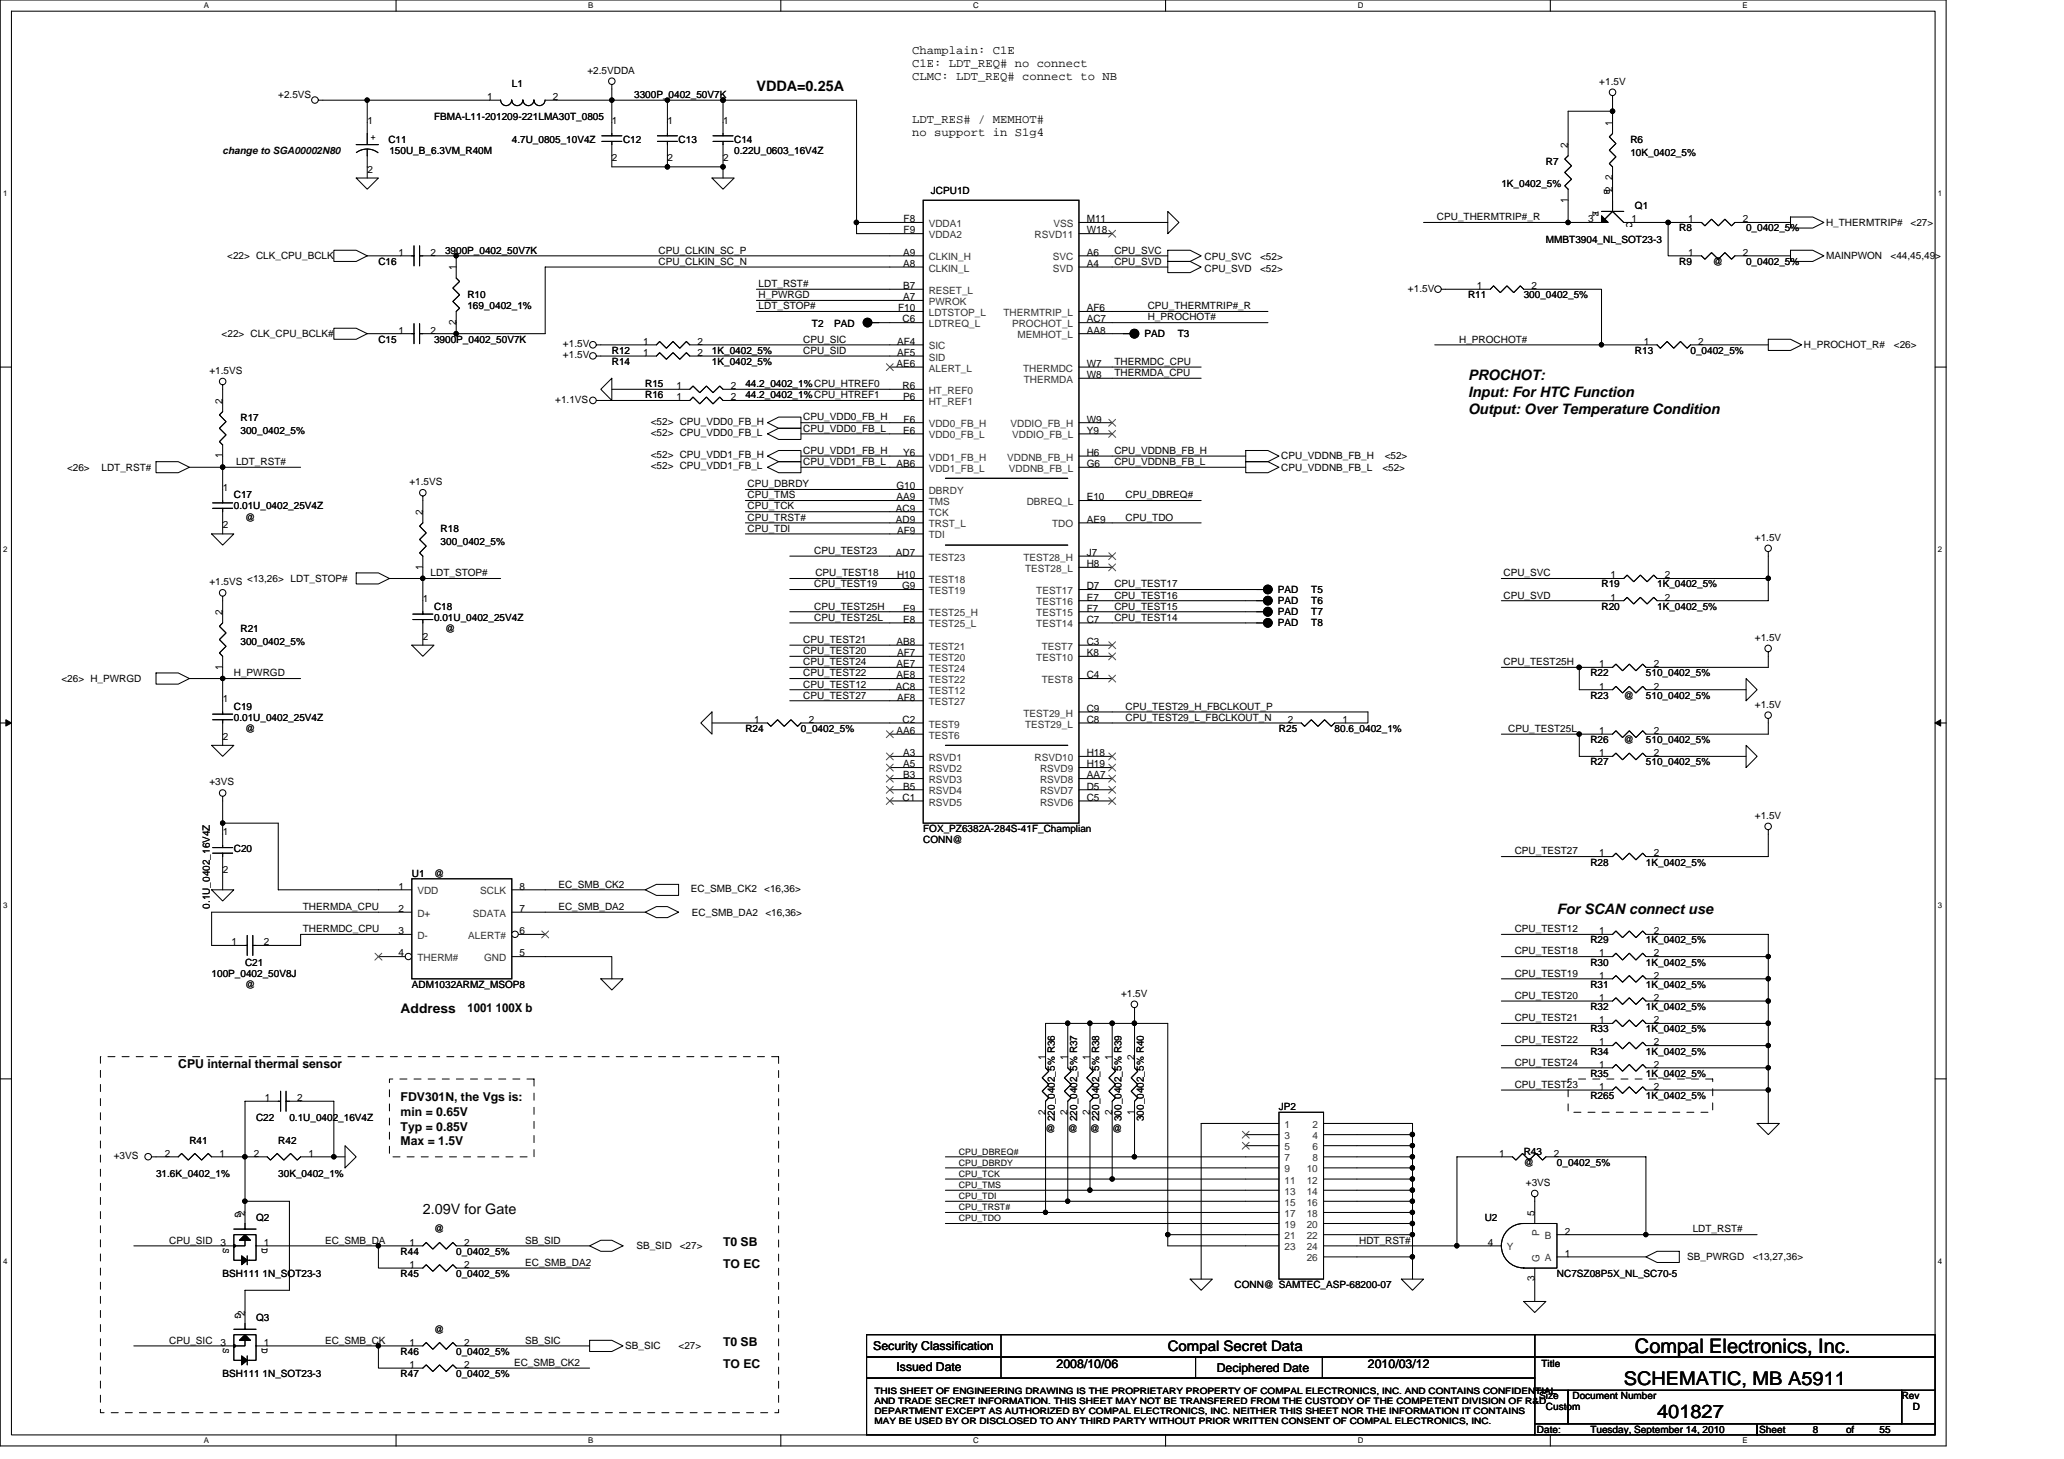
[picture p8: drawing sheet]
<svg xmlns="http://www.w3.org/2000/svg" width="297mm" height="210mm" viewBox="0 0 297 210" stroke-linecap="round" stroke-linejoin="round" font-family="sans-serif">
<defs><g id="words">
<text font-size="2.9" x="235.3" y="194.6">Compal Electronics, Inc.</text>
<g font-size="2.7">
<text x="233.7" y="199.3">SCHEMATIC, MB A5911</text>
<text x="238.5" y="204.1">401827</text>
</g>
<g font-size="2.1">
<text x="108.9" y="13.1">VDDA=0.25A</text>
<text x="211.3" y="54.7">PROCHOT:</text>
<text x="211.3" y="57.1">Input: For HTC Function</text>
<text x="211.3" y="59.6">Output: Over Temperature Condition</text>
<text x="224.1" y="131.5">For SCAN connect use</text>
<text x="60.9" y="174.7">2.09V for Gate</text>
<text x="168.1" y="194.4">Compal Secret Data</text>
</g>
<text font-size="1.9" x="57.7" y="145.8">Address</text>
<g font-size="1.8">
<text x="131.3" y="7.8">Champlain: C1E</text>
<text x="131.3" y="9.7">C1E: LDT_REQ# no connect</text>
<text x="131.3" y="11.5">CLMC: LDT_REQ# connect to NB</text>
<text x="131.3" y="17.7">LDT_RES# / MEMHOT#</text>
<text x="131.3" y="19.5">no support in S1g4</text>
<text x="67.3" y="145.6">1001 100X b</text>
<text x="25.7" y="153.6">CPU internal thermal sensor</text>
<text x="57.7" y="158.5">FDV301N, the Vgs is:</text>
<text x="57.7" y="160.5">min = 0.65V</text>
<text x="57.7" y="162.6">Typ = 0.85V</text>
<text x="57.7" y="164.7">Max = 1.5V</text>
<text x="104.1" y="179.3">T0 SB</text>
<text x="104.1" y="182.5">TO EC</text>
<text x="104.1" y="193.7">T0 SB</text>
<text x="104.1" y="196.9">TO EC</text>
<text x="125.7" y="194.2">Security Classification</text>
<text x="129" y="197.3">Issued Date</text>
<text x="152.1" y="196.8">2008/10/06</text>
<text x="175.1" y="197.4">Deciphered Date</text>
<text x="196.9" y="196.8">2010/03/12</text>
</g>
<g font-size="1.4">
<text x="84.5" y="10.6">+2.5VDDA</text>
<text x="40" y="14.1">+2.5VS</text>
<text x="52.9" y="17.8">1</text>
<text x="62.5" y="17.3">FBMA-L11-201209-221LMA30T_0805</text>
<text x="70.1" y="14.4">1</text>
<text x="73.7" y="12.5">L1</text>
<text x="79.6" y="14.4">2</text>
<text x="88.1" y="17.8">1</text>
<text x="91.3" y="14.1">3300P_0402_50V7K</text>
<text x="96.1" y="17.8">1</text>
<text x="104.1" y="17.8">1</text>
<text x="230.2" y="12.2">+1.5V</text>
<text x="32" y="22.1">change to SGA00002N80</text>
<text x="53.3" y="20.2">+</text>
<text x="55.9" y="20.5">C11</text>
<text x="56" y="22.1">150U_B_6.3VM_R40M</text>
<text x="73.7" y="20.5">4.7U_0805_10V4Z</text>
<text x="88.1" y="23.2">2</text>
<text x="89.7" y="20.5">C12</text>
<text x="96.1" y="23.2">2</text>
<text x="97.7" y="20.5">C13</text>
<text x="104.1" y="23.2">2</text>
<text x="105.7" y="20.5">C14</text>
<text x="105.7" y="22.1">0.22U_0603_16V4Z</text>
<text x="222.5" y="23.7">R7</text>
<text x="225.7" y="21.3" transform="rotate(-90 225.7 21.3)">2</text>
<text x="232" y="18.1" transform="rotate(-90 232 18.1)">1</text>
<text x="234.6" y="20.5">R6</text>
<text x="234.6" y="22.4">10K_0402_5%</text>
<text x="52.9" y="24.8">2</text>
<text x="134" y="27.9">JCPU1D</text>
<text x="216.1" y="26.9">1K_0402_5%</text>
<text x="225.7" y="29.1" transform="rotate(-90 225.7 29.1)">1</text>
<text x="230.8" y="27.2" transform="rotate(90 230.8 27.2)">B</text>
<text x="232" y="27.7" transform="rotate(-90 232 27.7)">2</text>
<text x="232" y="25.9" transform="rotate(-90 232 25.9)">2</text>
<text x="130" y="32">F8</text>
<text x="130" y="33.6">F9</text>
<text x="156.4" y="32">M11</text>
<text x="156.4" y="33.6">W18</text>
<text x="206.8" y="31.7">CPU_THERMTRIP#_R</text>
<text x="222.5" y="34.9">MMBT3904_NL_SOT23-3</text>
<text x="228.6" y="32">3</text>
<text x="229.3" y="30.4" transform="rotate(90 229.3 30.4)">E</text>
<text x="234.1" y="32" transform="rotate(90 234.1 32)">C</text>
<text x="234.8" y="32">1</text>
<text x="235.3" y="30.1">Q1</text>
<text x="241.7" y="33.3">R8</text>
<text x="242.9" y="32">1</text>
<text x="250.8" y="32">2</text>
<text x="251.3" y="33.3">0_0402_5%</text>
<text x="262.8" y="32.5">H_THERMTRIP#</text>
<text x="275" y="32.5">&lt;27&gt;</text>
<text x="32.7" y="37.3">&lt;22&gt; CLK_CPU_BCLK</text>
<text x="54.5" y="38.1">C16</text>
<text x="57.3" y="36.8">1</text>
<text x="62" y="36.8">2</text>
<text x="64" y="36.5">3900P_0402_50V7K</text>
<text x="65.6" y="38.9" transform="rotate(-90 65.6 38.9)">1</text>
<text x="94.8" y="36.5">CPU_CLKIN_SC_P</text>
<text x="94.8" y="38.1">CPU_CLKIN_SC_N</text>
<text x="109.2" y="41.3">LDT_RST#</text>
<text x="130" y="41.6">B7</text>
<text x="130" y="36.8">A9</text>
<text x="130" y="38.4">A8</text>
<text x="156.4" y="36.8">A6</text>
<text x="156.4" y="38.4">A4</text>
<text x="160.4" y="36.5">CPU_SVC</text>
<text x="160.4" y="38.1">CPU_SVD</text>
<text x="173.4" y="39.1">CPU_SVD</text>
<text x="173.4" y="37.5">CPU_SVC</text>
<text x="181.4" y="39.1">&lt;52&gt;</text>
<text x="181.4" y="37.5">&lt;52&gt;</text>
<text x="202.6" y="42">+1.5V</text>
<text x="212.6" y="41.6">1</text>
<text x="220.4" y="41.6">2</text>
<text x="241.7" y="38.1">R9</text>
<text x="242.9" y="36.8">1</text>
<text x="246.5" y="38.1">@</text>
<text x="250.8" y="36.8">2</text>
<text x="251.3" y="38.1">0_0402_5%</text>
<text x="262.8" y="37.3">MAINPWON</text>
<text x="272.1" y="37.3">&lt;44,45,49&gt;</text>
<text x="57.3" y="48">1</text>
<text x="62" y="48">2</text>
<text x="65.6" y="46.7" transform="rotate(-90 65.6 46.7)">2</text>
<text x="67.3" y="42.9">R10</text>
<text x="67.3" y="44.5">169_0402_1%</text>
<text x="109.2" y="44.5">LDT_STOP#</text>
<text x="109.2" y="42.9">H_PWRGD</text>
<text x="116.9" y="47.1">T2</text>
<text x="120.1" y="47.1">PAD</text>
<text x="129.2" y="44.8">F10</text>
<text x="129.9" y="46.4">C6</text>
<text x="130" y="43.2">A7</text>
<text x="156.4" y="48">AA8</text>
<text x="156.4" y="44.8">AF6</text>
<text x="156.4" y="46.4">AC7</text>
<text x="165.2" y="44.5">CPU_THERMTRIP#_R</text>
<text x="165.2" y="46.1">H_PROCHOT#</text>
<text x="211.3" y="42.9">R11</text>
<text x="219.3" y="42.9">300_0402_5%</text>
<text x="30.1" y="53.8">+1.5VS</text>
<text x="31.9" y="48.5">&lt;22&gt; CLK_CPU_BCLK#</text>
<text x="54.5" y="49.3">C15</text>
<text x="62.5" y="49.3">3900P_0402_50V7K</text>
<text x="81" y="50">+1.5V</text>
<text x="81" y="51.5">+1.5V</text>
<text x="88" y="52.5">R14</text>
<text x="88" y="50.9">R12</text>
<text x="92.5" y="51.2">1</text>
<text x="92.5" y="49.6">1</text>
<text x="100.4" y="51.2">2</text>
<text x="100.4" y="49.6">2</text>
<text x="102.5" y="52.5">1K_0402_5%</text>
<text x="102.5" y="50.9">1K_0402_5%</text>
<text x="115.6" y="50.9">CPU_SID</text>
<text x="115.6" y="49.3">CPU_SIC</text>
<text x="129" y="52.8">AE6</text>
<text x="129.1" y="49.6">AF4</text>
<text x="129.1" y="51.2">AF5</text>
<text x="156.4" y="52.8">W7</text>
<text x="160.4" y="52.5">THERMDC_CPU</text>
<text x="164.7" y="48.5">PAD</text>
<text x="169.5" y="48.5">T3</text>
<text x="210" y="49.3">H_PROCHOT#</text>
<text x="235.3" y="50.9">R13</text>
<text x="236.6" y="49.6">1</text>
<text x="243.3" y="50.9">0_0402_5%</text>
<text x="244.4" y="49.6">2</text>
<text x="259.6" y="50.1">H_PROCHOT_R#</text>
<text x="272.6" y="50.1">&lt;26&gt;</text>
<text x="32" y="58.1" transform="rotate(-90 32 58.1)">2</text>
<text x="79.9" y="58">+1.1VS</text>
<text x="92.9" y="57.3">R16</text>
<text x="92.9" y="55.7">R15</text>
<text x="97.3" y="57.6">1</text>
<text x="97.3" y="56">1</text>
<text x="105.2" y="57.6">2</text>
<text x="105.2" y="56">2</text>
<text x="107.3" y="57.3">44.2_0402_1%CPU_HTREF1</text>
<text x="107.3" y="55.7">44.2_0402_1%CPU_HTREF0</text>
<text x="129.9" y="56">R6</text>
<text x="130" y="57.6">P6</text>
<text x="156.4" y="54.4">W8</text>
<text x="160.4" y="54.1">THERMDA_CPU</text>
<text x="32" y="65.9" transform="rotate(-90 32 65.9)">1</text>
<text x="34.6" y="60.5">R17</text>
<text x="34.6" y="62.4">300_0402_5%</text>
<text x="93.7" y="61.2">&lt;52&gt; CPU_VDD0_FB_H</text>
<text x="93.7" y="62.7">&lt;52&gt; CPU_VDD0_FB_L</text>
<text x="93.7" y="66">&lt;52&gt; CPU_VDD1_FB_H</text>
<text x="115.6" y="60.5">CPU_VDD0_FB_H</text>
<text x="115.6" y="62.1">CPU_VDD0_FB_L</text>
<text x="115.6" y="65.3">CPU_VDD1_FB_H</text>
<text x="130" y="62.4">E6</text>
<text x="130" y="65.6">Y6</text>
<text x="130" y="60.8">F6</text>
<text x="156.4" y="62.4">Y9</text>
<text x="156.4" y="60.8">W9</text>
<text x="156.4" y="65.6">H6</text>
<text x="160.4" y="65.3">CPU_VDDNB_FB_H</text>
<text x="9.6" y="67.7">&lt;26&gt;</text>
<text x="14.6" y="67.7">LDT_RST#</text>
<text x="32.1" y="70.6">1</text>
<text x="33.7" y="71.7">C17</text>
<text x="34" y="66.9">LDT_RST#</text>
<text x="58.9" y="69.8">+1.5VS</text>
<text x="93.7" y="67.5">&lt;52&gt; CPU_VDD1_FB_L</text>
<text x="107.6" y="70.1">CPU_DBRDY</text>
<text x="107.6" y="71.7">CPU_TMS</text>
<text x="115.6" y="66.9">CPU_VDD1_FB_L</text>
<text x="129" y="70.4">G10</text>
<text x="129" y="72">AA9</text>
<text x="129" y="67.2">AB6</text>
<text x="156.4" y="72">E10</text>
<text x="156.4" y="67.2">G6</text>
<text x="160.4" y="66.9">CPU_VDDNB_FB_L</text>
<text x="162" y="71.7">CPU_DBREQ#</text>
<text x="184.4" y="66.1">CPU_VDDNB_FB_H</text>
<text x="184.4" y="67.7">CPU_VDDNB_FB_L</text>
<text x="198.9" y="67.7">&lt;52&gt;</text>
<text x="199.3" y="66.1">&lt;52&gt;</text>
<text x="32.1" y="76">2</text>
<text x="33.7" y="73.3">0.01U_0402_25V4Z</text>
<text x="35.3" y="74.9">@</text>
<text x="60.8" y="74.1" transform="rotate(-90 60.8 74.1)">2</text>
<text x="63.4" y="76.5">R18</text>
<text x="107.6" y="76.5">CPU_TDI</text>
<text x="107.6" y="74.9">CPU_TRST#</text>
<text x="107.6" y="73.3">CPU_TCK</text>
<text x="128.9" y="73.6">AC9</text>
<text x="128.9" y="75.2">AD9</text>
<text x="129.1" y="76.8">AF9</text>
<text x="156.4" y="75.2">AE9</text>
<text x="162" y="74.9">CPU_TDO</text>
<text x="252.6" y="77.8">+1.5V</text>
<text x="35.6" y="83.7">&lt;13,26&gt; LDT_STOP#</text>
<text x="60.8" y="81.9" transform="rotate(-90 60.8 81.9)">1</text>
<text x="62" y="82.9">LDT_STOP#</text>
<text x="63.4" y="78.4">300_0402_5%</text>
<text x="117.2" y="79.7">CPU_TEST23</text>
<text x="117.3" y="82.9">CPU_TEST18</text>
<text x="128.9" y="80">AD7</text>
<text x="129.1" y="83.2">H10</text>
<text x="156.4" y="81.6">H8</text>
<text x="156.4" y="80">J7</text>
<text x="216.4" y="82.9">CPU_SVC</text>
<text x="231.8" y="83.2">1</text>
<text x="239.6" y="83.2">2</text>
<text x="30.1" y="84.2">+1.5VS</text>
<text x="32" y="88.5" transform="rotate(-90 32 88.5)">2</text>
<text x="60.9" y="86.6">1</text>
<text x="62.5" y="87.7">C18</text>
<text x="62.5" y="89.3">0.01U_0402_25V4Z</text>
<text x="117.2" y="84.5">CPU_TEST19</text>
<text x="117.2" y="87.7">CPU_TEST25H</text>
<text x="117.2" y="89.3">CPU_TEST25L</text>
<text x="129.8" y="84.8">G9</text>
<text x="130" y="88">E9</text>
<text x="130" y="89.6">E8</text>
<text x="156.4" y="84.8">D7</text>
<text x="156.4" y="86.4">E7</text>
<text x="156.4" y="88">F7</text>
<text x="156.4" y="89.6">C7</text>
<text x="160.4" y="84.5">CPU_TEST17</text>
<text x="160.4" y="86.1">CPU_TEST16</text>
<text x="160.4" y="89.3">CPU_TEST14</text>
<text x="160.4" y="87.7">CPU_TEST15</text>
<text x="183.9" y="85.3">PAD</text>
<text x="183.9" y="88.5">PAD</text>
<text x="183.9" y="86.9">PAD</text>
<text x="188.7" y="85.3">T5</text>
<text x="188.7" y="88.5">T7</text>
<text x="188.7" y="86.9">T6</text>
<text x="216.4" y="86.1">CPU_SVD</text>
<text x="230.5" y="84.5">R19</text>
<text x="230.5" y="87.7">R20</text>
<text x="231.8" y="86.4">1</text>
<text x="238.5" y="84.5">1K_0402_5%</text>
<text x="238.5" y="87.7">1K_0402_5%</text>
<text x="239.6" y="86.4">2</text>
<text x="34.6" y="90.9">R21</text>
<text x="34.6" y="92.8">300_0402_5%</text>
<text x="60.9" y="92">2</text>
<text x="64" y="90.9">@</text>
<text x="115.6" y="94.1">CPU_TEST20</text>
<text x="115.6" y="92.5">CPU_TEST21</text>
<text x="115.6" y="95.7">CPU_TEST24</text>
<text x="129" y="96">AE7</text>
<text x="129" y="92.8">AB8</text>
<text x="129.1" y="94.4">AF7</text>
<text x="156.4" y="94.4">K8</text>
<text x="156.4" y="92.8">C3</text>
<text x="183.9" y="90.1">PAD</text>
<text x="188.7" y="90.1">T8</text>
<text x="216.4" y="95.7">CPU_TEST25H</text>
<text x="230.1" y="96">1</text>
<text x="238" y="96">2</text>
<text x="252.6" y="92.2">+1.5V</text>
<text x="8.8" y="98.1">&lt;26&gt; H_PWRGD</text>
<text x="32" y="96.4" transform="rotate(-90 32 96.4)">1</text>
<text x="32.1" y="101">1</text>
<text x="33.7" y="97.3">H_PWRGD</text>
<text x="115.6" y="97.3">CPU_TEST22</text>
<text x="115.6" y="100.5">CPU_TEST27</text>
<text x="115.6" y="98.9">CPU_TEST12</text>
<text x="128.9" y="99.2">AC8</text>
<text x="129" y="97.6">AE8</text>
<text x="129.1" y="100.8">AF8</text>
<text x="156.4" y="97.6">C4</text>
<text x="228.9" y="97.3">R22</text>
<text x="228.9" y="100.5">R23</text>
<text x="230.1" y="99.2">1</text>
<text x="233.7" y="100.5">@</text>
<text x="236.9" y="97.3">510_0402_5%</text>
<text x="236.9" y="100.5">510_0402_5%</text>
<text x="238" y="99.2">2</text>
<text x="252.6" y="101.8">+1.5V</text>
<text x="32.1" y="106.4">2</text>
<text x="33.7" y="102.1">C19</text>
<text x="33.7" y="103.7">0.01U_0402_25V4Z</text>
<text x="35.3" y="105.3">@</text>
<text x="107.3" y="105.3">R24</text>
<text x="108.5" y="104">1</text>
<text x="115.3" y="105.3">0_0402_5%</text>
<text x="116.4" y="104">2</text>
<text x="129" y="105.6">AA6</text>
<text x="129.9" y="104">C2</text>
<text x="156.4" y="104">C8</text>
<text x="156.4" y="102.4">C9</text>
<text x="162" y="103.7">CPU_TEST29_L_FBCLKOUT_N</text>
<text x="162" y="102.1">CPU_TEST29_H_FBCLKOUT_P</text>
<text x="184.1" y="105.3">R25</text>
<text x="185.4" y="104">2</text>
<text x="192.1" y="105.3">80.6_0402_1%</text>
<text x="193.2" y="104">1</text>
<text x="217" y="105.3">CPU_TEST25L</text>
<text x="228.9" y="106.9">R26</text>
<text x="230.1" y="105.6">1</text>
<text x="233.7" y="106.9">@</text>
<text x="236.9" y="106.9">510_0402_5%</text>
<text x="238" y="105.6">2</text>
<text x="30.1" y="113">+3VS</text>
<text x="130" y="110.4">A5</text>
<text x="130" y="113.6">B5</text>
<text x="130" y="108.8">A3</text>
<text x="130" y="112">B3</text>
<text x="156.4" y="112">AA7</text>
<text x="156.4" y="113.6">D5</text>
<text x="156.4" y="110.4">H19</text>
<text x="156.4" y="108.8">H18</text>
<text x="228.9" y="110.1">R27</text>
<text x="230.1" y="108.8">1</text>
<text x="236.9" y="110.1">510_0402_5%</text>
<text x="238" y="108.8">2</text>
<text x="129.9" y="115.2">C1</text>
<text x="132.9" y="119.7">FOX_PZ6382A-284S-41F_Champlian</text>
<text x="156.4" y="115.2">C5</text>
<text x="252.6" y="117.8">+1.5V</text>
<text x="32.1" y="120.2">1</text>
<text x="32.1" y="125.6">2</text>
<text x="33.7" y="122.6">C20</text>
<text x="132.9" y="121.3">CONN@</text>
<text x="218" y="122.9">CPU_TEST27</text>
<text x="228.9" y="124.5">R28</text>
<text x="230.1" y="123.2">1</text>
<text x="236.9" y="124.5">1K_0402_5%</text>
<text x="238" y="123.2">2</text>
<text x="30.2" y="130.7" transform="rotate(-90 30.2 130.7)">0.1U_0402_16V4Z</text>
<text x="43.6" y="130.9">THERMDA_CPU</text>
<text x="57.3" y="128">1</text>
<text x="57.3" y="131.2">2</text>
<text x="59.3" y="126.1">U1</text>
<text x="62.5" y="126.1">@</text>
<text x="74.8" y="128">8</text>
<text x="74.8" y="131.2">7</text>
<text x="80.4" y="127.7">EC_SMB_CK2</text>
<text x="80.4" y="130.9">EC_SMB_DA2</text>
<text x="99.4" y="128.4">EC_SMB_CK2</text>
<text x="99.6" y="131.7">EC_SMB_DA2</text>
<text x="110" y="128.4">&lt;16,36&gt;</text>
<text x="110.1" y="131.7">&lt;16,36&gt;</text>
<text x="33.3" y="136">1</text>
<text x="38" y="136">2</text>
<text x="43.6" y="134.1">THERMDC_CPU</text>
<text x="57.3" y="137.6">4</text>
<text x="57.3" y="134.4">3</text>
<text x="74.8" y="134.4">6</text>
<text x="74.8" y="137.6">5</text>
<text x="218" y="137.3">CPU_TEST18</text>
<text x="218" y="134.1">CPU_TEST12</text>
<text x="228.9" y="135.7">R29</text>
<text x="230.1" y="137.6">1</text>
<text x="230.1" y="134.4">1</text>
<text x="236.9" y="135.7">1K_0402_5%</text>
<text x="238" y="137.6">2</text>
<text x="238" y="134.4">2</text>
<text x="30.5" y="140.5">100P_0402_50V8J</text>
<text x="35.3" y="138.9">C21</text>
<text x="35.3" y="142.1">@</text>
<text x="59.3" y="142.1">ADM1032ARMZ_MSOP8</text>
<text x="161.4" y="143.4">+1.5V</text>
<text x="218" y="143.7">CPU_TEST20</text>
<text x="218" y="140.5">CPU_TEST19</text>
<text x="228.9" y="138.9">R30</text>
<text x="228.9" y="142.1">R31</text>
<text x="230.1" y="144">1</text>
<text x="230.1" y="140.8">1</text>
<text x="236.9" y="138.9">1K_0402_5%</text>
<text x="236.9" y="142.1">1K_0402_5%</text>
<text x="238" y="144">2</text>
<text x="238" y="140.8">2</text>
<text x="218" y="146.9">CPU_TEST21</text>
<text x="228.9" y="145.3">R32</text>
<text x="228.9" y="148.5">R33</text>
<text x="230.1" y="147.2">1</text>
<text x="236.9" y="145.3">1K_0402_5%</text>
<text x="236.9" y="148.5">1K_0402_5%</text>
<text x="238" y="147.2">2</text>
<text x="150.4" y="152.5" transform="rotate(-90 150.4 152.5)">1</text>
<text x="153.6" y="152.5" transform="rotate(-90 153.6 152.5)">1</text>
<text x="156.8" y="152.5" transform="rotate(-90 156.8 152.5)">1</text>
<text x="160" y="152.5" transform="rotate(-90 160 152.5)">1</text>
<text x="163.3" y="152.5" transform="rotate(-90 163.3 152.5)">2</text>
<text x="218" y="150.1">CPU_TEST22</text>
<text x="218" y="153.3">CPU_TEST24</text>
<text x="228.9" y="154.9">R35</text>
<text x="228.9" y="151.7">R34</text>
<text x="230.1" y="153.6">1</text>
<text x="230.1" y="150.4">1</text>
<text x="236.9" y="154.9">1K_0402_5%</text>
<text x="236.9" y="151.7">1K_0402_5%</text>
<text x="238" y="153.6">2</text>
<text x="238" y="150.4">2</text>
<text x="36.8" y="161.3">C22</text>
<text x="38.1" y="158.4">1</text>
<text x="41.7" y="161.3">0.1U_0402_16V4Z</text>
<text x="42.8" y="158.4">2</text>
<text x="150.4" y="160.4" transform="rotate(-90 150.4 160.4)">2</text>
<text x="151.8" y="161.3" transform="rotate(-90 151.8 161.3)">220_0402_5% R36</text>
<text x="153.6" y="160.4" transform="rotate(-90 153.6 160.4)">2</text>
<text x="155" y="161.3" transform="rotate(-90 155 161.3)">220_0402_5% R37</text>
<text x="156.8" y="160.4" transform="rotate(-90 156.8 160.4)">2</text>
<text x="158.2" y="161.3" transform="rotate(-90 158.2 161.3)">220_0402_5% R38</text>
<text x="160" y="160.4" transform="rotate(-90 160 160.4)">2</text>
<text x="161.4" y="161.3" transform="rotate(-90 161.4 161.3)">300_0402_5% R39</text>
<text x="163.3" y="160.4" transform="rotate(-90 163.3 160.4)">1</text>
<text x="164.6" y="161.3" transform="rotate(-90 164.6 161.3)">300_0402_5% R40</text>
<text x="184.1" y="159.7">JP2</text>
<text x="218" y="156.5">CPU_TEST23</text>
<text x="228.9" y="158.1">R265</text>
<text x="230.1" y="156.8">1</text>
<text x="236.9" y="158.1">1K_0402_5%</text>
<text x="238" y="156.8">2</text>
<text x="16.4" y="166.8">+3VS</text>
<text x="23.7" y="166.4">2</text>
<text x="27.3" y="164.5">R41</text>
<text x="31.6" y="166.4">1</text>
<text x="36.5" y="166.4">2</text>
<text x="40" y="164.5">R42</text>
<text x="44.4" y="166.4">1</text>
<text x="150.5" y="162.9">@</text>
<text x="153.7" y="162.9">@</text>
<text x="156.9" y="162.9">@</text>
<text x="160.1" y="162.9">@</text>
<text x="215.7" y="166.4">1</text>
<text x="219.3" y="166.1">R43</text>
<text x="219.3" y="167.7">@</text>
<text x="223.6" y="166.4">2</text>
<text x="224.1" y="167.7">0_0402_5%</text>
<text x="22.5" y="169.3">31.6K_0402_1%</text>
<text x="40" y="169.3">30K_0402_1%</text>
<text x="219.6" y="170.6">+3VS</text>
<text x="24.4" y="178.9">CPU_SID</text>
<text x="31.7" y="179.2">3</text>
<text x="32.1" y="179.6" transform="rotate(90 32.1 179.6)">S</text>
<text x="33.9" y="174.4" transform="rotate(90 33.9 174.4)">G</text>
<text x="35.2" y="174.9" transform="rotate(-90 35.2 174.9)">2</text>
<text x="36.8" y="175.7">Q2</text>
<text x="37.7" y="179.6" transform="rotate(90 37.7 179.6)">D</text>
<text x="38" y="179.2">1</text>
<text x="46.8" y="178.9">EC_SMB_DA</text>
<text x="58.9" y="179.2">1</text>
<text x="62.5" y="177.3">@</text>
<text x="66.8" y="179.2">2</text>
<text x="75.6" y="178.9">SB_SID</text>
<text x="91.6" y="179.7">SB_SID</text>
<text x="97.8" y="179.7">&lt;27&gt;</text>
<text x="195.6" y="178.9">HDT_RST#</text>
<text x="213.7" y="175.7">U2</text>
<text x="214.1" y="179.2">4</text>
<text x="220.9" y="174.9" transform="rotate(-90 220.9 174.9)">5</text>
<text x="225.2" y="177.6">2</text>
<text x="243.6" y="177.3">LDT_RST#</text>
<text x="32" y="183.7">BSH111 1N_SOT23-3</text>
<text x="57.7" y="183.7">R45</text>
<text x="57.7" y="180.5">R44</text>
<text x="58.9" y="182.4">1</text>
<text x="65.7" y="183.7">0_0402_5%</text>
<text x="65.7" y="180.5">0_0402_5%</text>
<text x="66.8" y="182.4">2</text>
<text x="75.6" y="182.1">EC_SMB_DA2</text>
<text x="177.7" y="185.3">CONN@ SAMTEC_ASP-68200-07</text>
<text x="220.9" y="184.4" transform="rotate(-90 220.9 184.4)">3</text>
<text x="224.1" y="183.7">NC7SZ08P5X_NL_SC70-5</text>
<text x="225.2" y="180.8">1</text>
<text x="242.8" y="181.3">SB_PWRGD</text>
<text x="252.2" y="181.3">&lt;13,27,36&gt;</text>
<text x="33.9" y="188.8" transform="rotate(90 33.9 188.8)">G</text>
<text x="35.2" y="189.3" transform="rotate(-90 35.2 189.3)">2</text>
<text x="36.8" y="190.1">Q3</text>
<text x="62.5" y="191.7">@</text>
<text x="24.4" y="193.3">CPU_SIC</text>
<text x="31.7" y="193.6">3</text>
<text x="32.1" y="194" transform="rotate(90 32.1 194)">S</text>
<text x="37.7" y="194" transform="rotate(90 37.7 194)">D</text>
<text x="38" y="193.6">1</text>
<text x="46.8" y="193.3">EC_SMB_CK</text>
<text x="57.7" y="194.9">R46</text>
<text x="58.9" y="196.8">1</text>
<text x="58.9" y="193.6">1</text>
<text x="65.7" y="194.9">0_0402_5%</text>
<text x="66.8" y="196.8">2</text>
<text x="66.8" y="193.6">2</text>
<text x="74" y="196.5">EC_SMB_CK2</text>
<text x="75.6" y="193.3">SB_SIC</text>
<text x="90" y="194.1">SB_SIC</text>
<text x="97.7" y="194.1">&lt;27&gt;</text>
<text x="221.8" y="196.7">Title</text>
<text x="32" y="198.1">BSH111 1N_SOT23-3</text>
<text x="57.7" y="198.1">R47</text>
<text x="65.7" y="198.1">0_0402_5%</text>
<text x="221.5" y="201.3">Size</text>
<text x="222.5" y="202.9">Custom</text>
<text x="226.3" y="201.3">Document Number</text>
<text x="273.7" y="201.3">Rev</text>
<text x="275.3" y="202.9">D</text>
<text x="221.2" y="206.1">Date:</text>
<text x="228.9" y="206.1">Tuesday, September 14, 2010</text>
<text x="253.2" y="206.1">Sheet</text>
<text x="260.9" y="206.1">8</text>
<text x="265.7" y="206.1">of</text>
<text x="270.5" y="206.1">55</text>
</g>
<g font-size="1.4" fill="#333">
<text x="133.7" y="32.7">VDDA1</text>
<text x="133.7" y="34.3">VDDA2</text>
<text x="148.9" y="34.3">RSVD11</text>
<text x="151.6" y="32.7">VSS</text>
<text x="133.7" y="37.5">CLKIN_H</text>
<text x="133.7" y="39.1">CLKIN_L</text>
<text x="151.5" y="37.5">SVC</text>
<text x="151.5" y="39.1">SVD</text>
<text x="133.7" y="42.3">RESET_L</text>
<text x="133.7" y="43.9">PWROK</text>
<text x="133.7" y="45.5">LDTSTOP_L</text>
<text x="133.7" y="47.1">LDTREQ_L</text>
<text x="144.4" y="45.5">THERMTRIP_L</text>
<text x="145.6" y="47.1">PROCHOT_L</text>
<text x="133.7" y="50.3">SIC</text>
<text x="133.7" y="51.9">SID</text>
<text x="133.7" y="53.5">ALERT_L</text>
<text x="146.4" y="48.7">MEMHOT_L</text>
<text x="147.3" y="53.5">THERMDC</text>
<text x="133.7" y="58.3">HT_REF1</text>
<text x="133.7" y="56.7">HT_REF0</text>
<text x="147.3" y="55.1">THERMDA</text>
<text x="133.7" y="61.5">VDD0_FB_H</text>
<text x="133.7" y="63.1">VDD0_FB_L</text>
<text x="145.4" y="61.5">VDDIO_FB_H</text>
<text x="145.7" y="63.1">VDDIO_FB_L</text>
<text x="133.7" y="71.1">DBRDY</text>
<text x="133.7" y="66.3">VDD1_FB_H</text>
<text x="133.7" y="67.9">VDD1_FB_L</text>
<text x="145" y="66.3">VDDNB_FB_H</text>
<text x="145.2" y="67.9">VDDNB_FB_L</text>
<text x="133.7" y="72.7">TMS</text>
<text x="133.7" y="74.3">TCK</text>
<text x="133.7" y="75.9">TRST_L</text>
<text x="133.7" y="77.5">TDI</text>
<text x="147.8" y="72.7">DBREQ_L</text>
<text x="151.4" y="75.9">TDO</text>
<text x="133.7" y="83.9">TEST18</text>
<text x="133.7" y="80.7">TEST23</text>
<text x="147.3" y="80.7">TEST28_H</text>
<text x="147.5" y="82.3">TEST28_L</text>
<text x="133.7" y="88.7">TEST25_H</text>
<text x="133.7" y="85.5">TEST19</text>
<text x="149.1" y="85.5">TEST17</text>
<text x="149.1" y="87.1">TEST16</text>
<text x="149.1" y="88.7">TEST15</text>
<text x="133.7" y="90.3">TEST25_L</text>
<text x="133.7" y="93.5">TEST21</text>
<text x="133.7" y="95.1">TEST20</text>
<text x="149.1" y="90.3">TEST14</text>
<text x="149.1" y="95.1">TEST10</text>
<text x="149.9" y="93.5">TEST7</text>
<text x="133.7" y="99.9">TEST12</text>
<text x="133.7" y="96.7">TEST24</text>
<text x="133.7" y="98.3">TEST22</text>
<text x="133.7" y="101.5">TEST27</text>
<text x="149.9" y="98.3">TEST8</text>
<text x="133.7" y="104.7">TEST9</text>
<text x="133.7" y="106.3">TEST6</text>
<text x="147.3" y="103.1">TEST29_H</text>
<text x="147.5" y="104.7">TEST29_L</text>
<text x="133.7" y="111.1">RSVD2</text>
<text x="133.7" y="109.5">RSVD1</text>
<text x="133.7" y="112.7">RSVD3</text>
<text x="148.9" y="109.5">RSVD10</text>
<text x="149.7" y="112.7">RSVD8</text>
<text x="149.7" y="111.1">RSVD9</text>
<text x="133.7" y="114.3">RSVD4</text>
<text x="133.7" y="115.9">RSVD5</text>
<text x="149.7" y="115.9">RSVD6</text>
<text x="149.7" y="114.3">RSVD7</text>
<text x="60.1" y="128.7">VDD</text>
<text x="60.1" y="131.9">D+</text>
<text x="68" y="131.9">SDATA</text>
<text x="69.1" y="128.7">SCLK</text>
<text x="60.1" y="135.1">D-</text>
<text x="67.4" y="135.1">ALERT#</text>
<text x="60.1" y="138.3">THERM#</text>
<text x="69.7" y="138.3">GND</text>
<text x="184.9" y="167.1">7</text>
<text x="184.9" y="165.5">5</text>
<text x="184.9" y="163.9">3</text>
<text x="184.9" y="162.3">1</text>
<text x="188.9" y="162.3">2</text>
<text x="188.9" y="163.9">4</text>
<text x="188.9" y="165.5">6</text>
<text x="188.9" y="167.1">8</text>
<text x="184.9" y="173.5">15</text>
<text x="184.9" y="171.9">13</text>
<text x="184.9" y="170.3">11</text>
<text x="184.9" y="168.7">9</text>
<text x="188.1" y="168.7">10</text>
<text x="188.1" y="170.3">12</text>
<text x="188.1" y="171.9">14</text>
<text x="188.1" y="173.5">16</text>
<text x="184.9" y="179.9">23</text>
<text x="184.9" y="178.3">21</text>
<text x="184.9" y="176.7">19</text>
<text x="184.9" y="175.1">17</text>
<text x="188.1" y="175.1">18</text>
<text x="188.1" y="176.7">20</text>
<text x="188.1" y="178.3">22</text>
<text x="188.1" y="179.9">24</text>
<text x="216.9" y="179.9">Y</text>
<text x="221.5" y="177.8" transform="rotate(-90 221.5 177.8)">P</text>
<text x="222.3" y="178.3">B</text>
<text x="188.1" y="181.5">26</text>
<text x="221.5" y="181.6" transform="rotate(-90 221.5 181.6)">G</text>
<text x="222.3" y="181.5">A</text>
</g>
<g font-size="1.3">
<text x="138" y="167.7">CPU_DBRDY</text>
<text x="138" y="166.1">CPU_DBREQ#</text>
<text x="138" y="172.5">CPU_TDI</text>
<text x="138" y="170.9">CPU_TMS</text>
<text x="138" y="169.3">CPU_TCK</text>
<text x="138" y="175.7">CPU_TDO</text>
<text x="138" y="174.1">CPU_TRST#</text>
<text x="125.8" y="200.5">THIS SHEET OF ENGINEERING DRAWING IS THE PROPRIETARY PROPERTY OF COMPAL ELECTRONICS, INC. AND CONTAINS CONFIDENTIAL</text>
<text x="125.8" y="202">AND TRADE SECRET INFORMATION. THIS SHEET MAY NOT BE TRANSFERED FROM THE CUSTODY OF THE COMPETENT DIVISION OF R&amp;D</text>
<text x="125.8" y="203.5">DEPARTMENT EXCEPT AS AUTHORIZED BY COMPAL ELECTRONICS, INC. NEITHER THIS SHEET NOR THE INFORMATION IT CONTAINS</text>
<text x="125.8" y="204.9">MAY BE USED BY OR DISCLOSED TO ANY THIRD PARTY WITHOUT PRIOR WRITTEN CONSENT OF COMPAL ELECTRONICS, INC.</text>
</g>
<g font-size="1.1">
<text x="29.3" y="1.2">A</text>
<text x="84.7" y="1.2">B</text>
<text x="140" y="1.2">C</text>
<text x="195.4" y="1.2">D</text>
<text x="250.8" y="1.2">E</text>
<text x=".4" y="28.2">1</text>
<text x="278.9" y="28.2">1</text>
<text x=".4" y="79.4">2</text>
<text x="278.9" y="79.4">2</text>
<text x=".4" y="130.6">3</text>
<text x="278.9" y="130.6">3</text>
<text x=".4" y="181.8">4</text>
<text x="278.9" y="181.8">4</text>
<text x="29.3" y="207.6">A</text>
<text x="84.7" y="207.6">B</text>
<text x="140" y="207.6">C</text>
<text x="195.4" y="207.6">D</text>
<text x="250.8" y="207.6">E</text>
</g>
</g></defs>
<path d="M0 0h280.1v208h-280.1zM1.6 1.6h276.9v204.8h-276.9z" fill="none" stroke="#000" stroke-width=".15"/>
<g fill="#fff">
<path d="M29.3 .2h.8v1.2h-.8z"/>
<path d="M29.3 206.6h.8v1.3h-.8z"/>
</g>
<path d="M57 0v1.6M57 206.4v1.6" fill="none" stroke="#000" stroke-width=".15"/>
<g fill="#fff">
<path d="M84.7 .2h.7v1.2h-.7z"/>
<path d="M84.7 206.6h.7v1.3h-.7z"/>
</g>
<path d="M112.4 0v1.6M112.4 206.4v1.6" fill="none" stroke="#000" stroke-width=".15"/>
<g fill="#fff">
<path d="M140 .2h.8v1.2h-.8z"/>
<path d="M140 206.6h.8v1.3h-.8z"/>
</g>
<path d="M167.7 0v1.6M167.7 206.4v1.6" fill="none" stroke="#000" stroke-width=".15"/>
<g fill="#fff">
<path d="M195.4 .2h.8v1.2h-.8z"/>
<path d="M195.4 206.6h.8v1.3h-.8z"/>
</g>
<path d="M223.1 0v1.6M223.1 206.4v1.6" fill="none" stroke="#000" stroke-width=".15"/>
<g fill="#fff">
<path d="M250.8 .2h.7v1.2h-.7z"/>
<path d="M250.8 206.6h.7v1.3h-.7z"/>
<path d="M.4 27.2h.7v1.3h-.7z"/>
<path d="M278.9 27.2h.6v1.3h-.6z"/>
<path d="M.4 78.4h.7v1.3h-.7z"/>
<path d="M278.9 78.4h.6v1.3h-.6z"/>
</g>
<path d="M0 52.8h1.6M278.5 52.8h1.6" fill="none" stroke="#000" stroke-width=".15"/>
<g fill="#fff">
<path d="M.4 129.6h.7v1.3h-.7z"/>
<path d="M278.9 129.6h.6v1.3h-.6z"/>
</g>
<path d="M0 104h1.6M278.5 104h1.6" fill="none" stroke="#000" stroke-width=".15"/>
<path d="M.8 103.5l.8 .5-.8 .5zM278.5 104l.8-.5v1z" fill="#000" stroke="#000" stroke-width=".14"/>
<g fill="#fff">
<path d="M.4 180.8h.7v1.3h-.7z"/>
<path d="M278.9 180.8h.6v1.3h-.6z"/>
</g>
<g fill="none" stroke="#000" stroke-width=".15">
<path d="M45.8 14.4h7v3.2M52.8 14.4h19.2M72 14.4a.79 .79 0 0 0 .8 .8 .79 .79 0 0 0 .8-.8 .8 .8 0 0 0 .8 .8 .8 .8 0 0 0 .8-.8M75.3 14.4a.78 .78 0 0 0 .7 .8 .78 .78 0 0 0 .8-.8M76.9 14.4a.79 .79 0 0 0 .7 .8 .79 .79 0 0 0 .8-.8M78.5 14.4h17.6M86.6 19.5h2.9M88.1 12.2v7.3M96.1 14.4v3.2M96.1 14.4h8v5.1M102.6 19.5h2.9M104.1 14.4h19.2v19.2h9.6"/>
<path d="M232.1 13.8v5.4l-.5 .5 1 1-1 .9 1 1-1 .9 .5 .5v3.2M232.1 16h-6.4v4.8M48 36h3.3l1.5 .8-1.5 .8h-3.3zM51.3 25.6h3.2l-1.7 1.6zM52.8 24v1.6M59.6 36.8h-6.8M59.6 35.4v2.8M60.4 36.8h72.5M60.4 35.4v2.8M65.7 36.8v3.2l.4 .5-.9 .9 .9 1-.9 1 .9 .9-.4 .5v3.2M86.6 20.3h2.9M88.1 20.3v3.7h16"/>
<path d="M96.1 22.4v1.6M102.5 25.6h3.2l-1.6 1.6zM102.6 20.3h2.9M104.1 20.3v5.3M123.3 32h9.6M132.9 28.8h22.4v89.6h-22.4zM132.9 38.4h-54.4v9.6h-18.1M155.3 36.8h12.8M155.3 33.6h4.8M155.3 38.4h12.8M168.1 37.6h3.2l1.6 .8-1.6 .8h-3.2zM168.1 36h3.2l1.6 .8-1.6 .8h-3.2z"/>
<path d="M168.1 32h-12.8M168.1 30.4l1.6 1.6-1.6 1.6zM204.9 32h24M225.7 28.8v3.2M235.3 32h9.6l.5 .5 .9-1 1 1 .9-1 1 1 .5-.5h8M240.1 32v4.8h4.8l.5 .5 .9-1 1 1 .9-1 1 1 .5-.5h8M257.7 31.2h3.2l1.6 .8-1.6 .8h-3.2zM257.7 36h3.2l1.6 .8-1.6 .8h-3.2zM32 55.4v2.2M48 47.2h3.3l1.5 .8-1.5 .8h-3.3zM52.8 48h6.8M59.6 46.6v2.8"/>
<path d="M60.4 46.6v2.8M88.1 56h9.6M88.1 54.4v3.2l-1.6-1.6zM108.9 44.8h24M108.9 41.6h24M125.5 46.4h7.4M128.1 52.8h4.8M132.9 51.2h-33.6l-.5-.5-1 1-.9-1-1 1-1-1-.4 .5h-8.7M132.9 57.6h-28.8l-.5-.5-1 1-.9-1-1 1-1-1-.4 .5h-13.5M132.9 49.6h-33.6l-.5-.5-1 1-.9-1-1 1-1-1-.4 .5h-8.7M132.9 56h-27.2M132.9 43.2h-24"/>
<path d="M155.3 48h4.8M155.3 44.8h27.2M155.3 46.4h27.2M155.3 52.8h17.6M172.9 54.4h-17.6M206.5 49.6h32l.4 .5 1-1 1 1 .9-1 1 1 .5-.5h11.2M207.4 41.6h7.1l.4-.5 1 1 1-1 .9 1 1-1 .5 .5h11.2v8M254.5 48.8h3.2l1.6 .8-1.6 .8h-3.2zM22.5 66.4h3.2l1.6 .8-1.6 .8h-3.2zM30.5 76.8h3.2l-1.7 1.6zM30.6 73.1h2.9M30.6 72.3h2.9"/>
<path d="M32 65.6v6.7M32 73.1v3.7M43.3 67.2h-16M60.9 71.4v3.8l-.5 .5 .9 1-.9 .9 .9 1-.9 .9 .5 .5v6.4M107.3 76.8h25.6M107.3 70.4h25.6M107.3 72h25.6M107.3 75.2h25.6M107.3 73.6h25.6M110.5 60.8l1.6-.8h3.2v1.6h-3.2zM110.5 62.4l1.6-.8h3.2v1.6h-3.2zM110.5 65.6l1.6-.8h3.2v1.6h-3.2z"/>
<path d="M110.5 67.2l1.6-.8h3.2v1.6h-3.2zM115.3 67.2h17.6M115.3 65.6h17.6M115.3 60.8h17.6M115.3 62.4h17.6M136.1 78.4h17.6M136.1 68.8h17.6M155.3 72h17.6M155.3 67.2h24M155.3 75.2h17.6M155.3 65.6h24M155.3 60.8h4.8"/>
<path d="M155.3 62.4h4.8M179.3 64.8h3.2l1.6 .8-1.6 .8h-3.2zM179.3 66.4h3.2l1.6 .8-1.6 .8h-3.2zM254.5 79.4v7h-16l-.5-.5-1 1-.9-1-1 1-.9-1-.5 .5h-17.6M22.5 96.8h3.2l1.6 .8-1.6 .8h-3.2zM32 85.8v3.8l-.4 .5 .9 1-.9 .9 .9 1-.9 .9 .4 .5v8.3M43.3 97.6h-16M51.3 82.4h3.2l1.5 .8-1.5 .8h-3.2zM59.3 92.8h3.2l-1.6 1.6zM60.9 91.2v1.6M72 83.2h-16M113.7 84.8h19.2"/>
<path d="M113.7 97.6h19.2M113.7 83.2h19.2M113.7 92.8h19.2M113.7 96h19.2M113.7 89.6h19.2M113.7 88h19.2M113.7 80h19.2M113.7 99.2h19.2M113.7 94.4h19.2M155.3 84.8h26.5M155.3 97.6h4.8M155.3 94.4h4.8"/>
<path d="M155.3 92.8h4.8M155.3 86.4h24M155.3 89.6h26.5M155.3 88h26.5M155.3 80h4.8M155.3 81.6h4.8M216.1 96h11.2v3.2h4.8l.5-.5 .9 1 1-1 .9 1 1-1 .5 .5h14.4M216.1 83.2h17.6l.5-.5 .9 1 1-1 .9 1 1-1 .5 .5h16M251.3 97.6l1.6 1.6-1.6 1.6zM254.5 93.8v2.2h-17.6l-.5-.5-1 1-.9-1-1 1-.9-1-.5 .5h-4.8M30.5 107.2h3.2l-1.7 1.6zM30.6 103.5h2.9"/>
<path d="M30.6 102.7h2.9M32 114.6v7.3M32 103.5v3.7M32 118.4h8v9.6h19.3M100.9 104l1.6-1.6v3.2zM102.5 104h6.4M113.7 100.8h19.2M128.1 105.6h4.8M128.1 108.8h4.8M128.1 110.4h4.8M128.1 115.2h4.8M128.1 113.6h4.8"/>
<path d="M128.1 112h4.8M132.9 104h-16M136.1 107.2h17.6M155.3 102.4h41.6v1.6h-3.2M155.3 104h30.4M155.3 108.8h4.8M155.3 110.4h4.8M155.3 115.2h4.8M155.3 113.6h4.8M155.3 112h4.8M216.1 105.6h11.2v3.2h4.8l.5-.4 .9 .9 1-.9 .9 .9 1-.9 .5 .4h14.4M227.3 105.6h3.2"/>
<path d="M251.3 107.2l1.6 1.6-1.6 1.6zM254.5 103.4v2.2h-16M254.5 119.4v3.8h-16M30.5 128h3.2l-1.7 1.6zM30.6 122.7h2.9M30.6 121.9h2.9M32 122.7v5.3M35.6 134.6v2.9M36.4 134.6v2.9M54.5 131.2h-24v4.8h5.1M54.5 134.4h-11.2v1.6h-6.9M59.3 126.4h14.4v14.4h-14.4z"/>
<path d="M78.5 131.2h14.4M78.5 137.6h9.6v3.2M78.5 128h14.4M92.9 131.2l1.6-.8h1.6l1.6 .8-1.6 .8h-1.6zM92.9 128l1.6-.8h3.2v1.6h-3.2zM216.1 123.2h14.4M216.1 137.6h16l.5-.5 .9 1 1-1 .9 1 1-1 .5 .5h17.6M216.1 134.4h16l.5-.5 .9 1 1-1 .9 1 1-1 .5 .5h17.6v27.2M0 155.2h1.6M40.4 158.4h-5.1v18.4M40.4 157v2.9M41.2 158.4h6.8v8"/>
<path d="M41.2 157v2.9M86.5 140.8h3.2l-1.6 1.6zM150.5 152v-4.8h17.6v32h11.2M153.7 147.2v6.4l.5 .5-1 1 1 .9-1 1 1 .9-.5 .5v14.4M156.9 147.2v6.4l.4 .5-.9 1 .9 .9-.9 1 .9 .9-.4 .5v12.8M160.1 147.2v6.4l.4 .5-.9 1 .9 .9-.9 1 .9 .9-.4 .5v11.2M163.3 145v8.6l.4 .5-.9 1 .9 .9-.9 1 .9 .9-.4 .5v8M216.1 156.8h16l.5-.4 .9 .9 1-.9 .9 .9 1-.9 .5 .4h17.6M216.1 150.4h16l.5-.5 .9 1 1-1 .9 1 1-1 .5 .5h17.6M216.1 153.6h16l.5-.5 .9 1 1-1 .9 1 1-1 .5 .5h17.6M216.1 144h16l.5-.4 .9 .9 1-.9 .9 .9 1-.9 .5 .4h17.6M216.1 147.2h14.4"/>
<path d="M216.1 140.8h14.4M238.5 147.2h16M238.5 140.8h16M278.5 155.2h1.6M19.3 179.2h14.4M21.8 166.4h3.9l.4-.5 1 1 .9-1 1 1 1-1 .5 .5h6.3M33.7 179.2v2.1h1.1M33.7 179.1h.1v.3h-.1v-.2M33.7 176.8h3.1M35.3 178.4v.8h-1.6v-1.6h3.1v1.6M35.3 172.8h6.4v12.8h-6.4v5.6M36.8 179.2h17.7v3.2h6.4l.4-.5 1 1 1-1 .9 1 1-1 .5 .5h19.2"/>
<path d="M36.8 179.2v2.1h-1.2M44.8 166.4h4.9M49.7 164.8l1.6 1.6-1.6 1.6zM54.5 179.2h6.4l.4-.4 1 .9 1-.9 .9 .9 1-.9 .5 .4h19.2M84.9 179.2l1.6-.8h1.6l1.6 .8-1.6 .8h-1.6zM136.1 176h43.2M136.1 166.4h43.2M136.1 169.6h43.2M136.1 171.2h43.2M136.1 172.8h43.2M136.1 174.4h43.2M136.1 168h43.2"/>
<path d="M150.5 160v14.4M168.1 177.6h11.2M179.3 161.6h-6.4v22.4M195.3 161.6h8v1.6M195.3 171.2h8M195.3 172.8h8M195.3 174.4h8M195.3 177.6h8M195.3 168h8M195.3 164.8h8M195.3 169.6h8M195.3 166.4h8"/>
<path d="M195.3 176h8M195.3 163.2h8M203.3 163.2v20.8M216.1 166.4h-6.4v12.8M216.1 179.2h-20.8M219.3 176a3.2 3.2 0 0 0-3.2 3.2 3.2 3.2 0 0 0 3.2 3.2M219.3 176h4.8v6.4h-4.8M220.9 172.2v3.8M224.1 166.4h12.8v11.2M224.1 177.6h28.8M252.9 161.6h3.2l-1.6 1.6zM19.3 193.6h14.4"/>
<path d="M33.7 193.6v2.1h1.1M33.7 193.5h.1v.3h-.1v-.2M33.7 191.2h3.1M35.3 192.8v.8h-1.6v-1.6h3.1v1.6M35.6 180.7v1.2M35.6 195.1v1.3M36.8 193.6h17.7v3.2h6.4l.4-.4 1 .9 1-.9 .9 .9 1-.9 .5 .4h19.2M36.8 193.6v2.1h-1.2M54.5 193.6h6.4l.4-.5 1 1 1-1 .9 1 1-1 .5 .5h19.2M84.9 192.8h3.2l1.6 .8-1.6 .8h-3.2zM124.7 192h96.2v3.2h-96.2zM124.7 195.2h96.2v3.1h-96.2z"/>
<path d="M124.7 198.3h96.2v8.1h-96.2zM144.1 192v6.3M171.3 184h3.2l-1.6 1.6zM172.1 195.2v3.1M190.3 195.2v3.1M195.3 180.8h8M201.7 184h3.2l-1.6 1.6zM219.3 187.2h3.2l-1.6 1.6zM220.9 192h57.6v3.2h-57.6zM220.9 195.2h57.6v4.8h-57.6zM220.9 182.4v4.8M224.1 180.8h12.8"/>
<path d="M236.9 180.8l1.6-.8h3.2v1.6h-3.2zM220.9 204.8h32v1.6h-32zM220.9 200h4.8v4.8h-4.8zM225.7 200h48v4.8h-48zM252.9 204.8h25.6v1.6h-25.6zM273.7 200h4.8v4.8h-4.8z"/>
<circle cx="45.3" cy="14.4" r=".47"/>
<circle cx="88" cy="11.7" r=".47"/>
<circle cx="232.1" cy="13.3" r=".47"/>
<circle cx="32" cy="54.9" r=".47"/>
<circle cx="85.3" cy="57.6" r=".48"/>
<circle cx="85.3" cy="49.6" r=".48"/>
<circle cx="85.3" cy="51.2" r=".47"/>
<circle cx="206.9" cy="41.6" r=".47"/>
<circle cx="60.8" cy="70.9" r=".47"/>
<circle cx="254.5" cy="78.9" r=".47"/>
<circle cx="32" cy="85.3" r=".47"/>
<circle cx="254.5" cy="93.3" r=".47"/>
<circle cx="32" cy="114.1" r=".47"/>
<circle cx="254.5" cy="102.9" r=".47"/>
<circle cx="254.5" cy="118.9" r=".47"/>
<circle cx="163.2" cy="144.5" r=".47"/>
<circle cx="21.3" cy="166.4" r=".47"/>
<circle cx="220.9" cy="171.7" r=".47"/>
</g>
<g fill="#000" stroke="#000" stroke-width=".15">
<path d="M35.3 177.6l.7 .8h-1.5zM35.3 192l.7 .8h-1.5zM34.8 195.1l.8 .6-.8 .7zM34.8 180.7l.8 .6-.8 .6z"/>
<circle cx="52.8" cy="14.4" r=".31"/>
<circle cx="88.1" cy="14.4" r=".31"/>
<circle cx="96.1" cy="14.4" r=".31"/>
<circle cx="104.1" cy="14.4" r=".31"/>
<circle cx="232.1" cy="16" r=".32"/>
<circle cx="65.6" cy="36.8" r=".31"/>
<circle cx="96" cy="24" r=".32"/>
<circle cx="104" cy="24" r=".32"/>
<circle cx="123.2" cy="32" r=".32"/>
<circle cx="225.7" cy="32" r=".32"/>
<circle cx="240.1" cy="32" r=".32"/>
<circle cx="65.6" cy="48" r=".32"/>
<circle cx="124.8" cy="46.4" r=".62"/>
<circle cx="230.5" cy="49.6" r=".31"/>
<circle cx="32" cy="67.2" r=".32"/>
<circle cx="32" cy="97.6" r=".31"/>
<circle cx="60.8" cy="83.2" r=".32"/>
<circle cx="182.5" cy="88" r=".63"/>
<circle cx="182.5" cy="89.6" r=".62"/>
<circle cx="182.5" cy="84.8" r=".62"/>
<circle cx="227.3" cy="96" r=".32"/>
<circle cx="254.5" cy="83.2" r=".32"/>
<circle cx="32" cy="118.4" r=".31"/>
<circle cx="227.3" cy="105.6" r=".31"/>
<circle cx="254.5" cy="137.6" r=".31"/>
<circle cx="153.6" cy="147.2" r=".32"/>
<circle cx="156.8" cy="147.2" r=".32"/>
<circle cx="160.1" cy="147.2" r=".32"/>
<circle cx="163.3" cy="147.2" r=".32"/>
<circle cx="254.5" cy="144" r=".32"/>
<circle cx="254.5" cy="147.2" r=".32"/>
<circle cx="254.5" cy="150.4" r=".31"/>
<circle cx="254.5" cy="156.8" r=".31"/>
<circle cx="254.5" cy="140.8" r=".31"/>
<circle cx="254.5" cy="153.6" r=".31"/>
<circle cx="35.2" cy="166.4" r=".31"/>
<circle cx="35.2" cy="172.8" r=".31"/>
<circle cx="48" cy="166.4" r=".31"/>
<circle cx="54.4" cy="179.2" r=".32"/>
<circle cx="150.5" cy="174.4" r=".31"/>
<circle cx="153.7" cy="172.8" r=".31"/>
<circle cx="156.8" cy="171.2" r=".32"/>
<circle cx="160.1" cy="169.6" r=".31"/>
<circle cx="163.3" cy="166.4" r=".31"/>
<circle cx="168.1" cy="177.6" r=".31"/>
<circle cx="203.3" cy="176" r=".32"/>
<circle cx="203.3" cy="168" r=".32"/>
<circle cx="203.3" cy="171.2" r=".32"/>
<circle cx="203.3" cy="163.2" r=".32"/>
<circle cx="203.3" cy="166.4" r=".31"/>
<circle cx="203.3" cy="164.8" r=".31"/>
<circle cx="203.3" cy="177.6" r=".31"/>
<circle cx="203.3" cy="169.6" r=".31"/>
<circle cx="203.3" cy="172.8" r=".31"/>
<circle cx="203.3" cy="174.4" r=".31"/>
<circle cx="209.7" cy="179.2" r=".32"/>
<circle cx="236.9" cy="177.6" r=".31"/>
<circle cx="54.4" cy="193.6" r=".31"/>
<circle cx="203.3" cy="180.8" r=".31"/>
</g>
<path d="M14.5 152h97.6v51.2h-97.6zM56 155.2h20.9v11.2h-20.9zM225.7 155.2h20.8v4.8h-20.8z" fill="none" stroke="#000" stroke-width=".14" stroke-dasharray="1 1 1 1 1 1 1 1"/>
<g fill="none" stroke="#4c4c4c" stroke-width=".14">
<path d="M159.6 33.1l1 1M160.5 33.1l-.9 1M127.6 52.3l1 1M128.5 52.3l-1 1M159.6 60.3l1 1M159.6 61.9l1 1M159.6 79.5l1 1M160.5 60.3l-.9 1M160.5 61.9l-.9 1M160.5 79.5l-.9 1M159.6 92.3l1 1M159.6 81.1l1 1"/>
<path d="M159.6 93.9l1 1M159.6 97.1l1 1M160.5 81.1l-.9 1M160.5 92.3l-.9 1M160.5 93.9l-.9 1M160.5 97.1l-.9 1M127.6 109.9l1 1M127.6 113.1l1 1M127.6 108.3l1 1M127.6 105.1l1 1M127.6 111.5l1 1M127.6 114.7l1 1"/>
<path d="M128.5 109.9l-1 1M128.5 113.1l-1 1M128.5 108.3l-1 1M128.5 105.1l-1 1M128.5 111.5l-1 1M128.5 114.7l-1 1M159.6 114.7l1 1M159.6 111.5l1 1M159.6 113.1l1 1M159.6 108.3l1 1M159.6 109.9l1 1M160.5 114.7l-.9 1"/>
<path d="M160.5 111.5l-.9 1M160.5 113.1l-.9 1M160.5 108.3l-.9 1M160.5 109.9l-.9 1"/>
</g>
<circle cx="74.1" cy="134.4" r=".46" fill="#fff" stroke="#000" stroke-width=".15"/>
<path d="M74.6 134.4h3.9" fill="none" stroke="#000" stroke-width=".15"/>
<path d="M78 133.9l1 1M78.9 133.9l-.9 1" fill="none" stroke="#4c4c4c" stroke-width=".14"/>
<circle cx="58.8" cy="137.6" r=".46" fill="#fff" stroke="#000" stroke-width=".15"/>
<g fill="none" stroke="#000" stroke-width=".15">
<path d="M52.8 17.6v3.2M94.6 19.5h2.9M96.1 17.6v1.9M51.3 20.8h3.2M51.3 21.9a2.59 2.59 0 0 1 3.1 .1M52.8 21.4v2.6M94.6 20.3h2.9M96.1 20.3v2.1M225.7 20.8v1.6l-.5 .5 1 1-1 .9 1 1-1 .9 .5 .5v1.6M228.9 32h1.6M230.5 30.4h3.2M230.9 31.5l1.2-1.1 1.6 1.6h1.6"/>
<path d="M232.1 27.2v3.2M32 57.6v1.6l-.4 .5 .9 1-.9 .9 .9 1-.9 .9 .4 .5v1.6M97.7 56h1.6l.4-.5 1 1 1-1 .9 1 1-1 .5 .5h1.6M160.1 48h2.5M59.4 88.3h2.9M60.9 86.4v1.9M60.9 89.1v2.1M62.3 89.1h-2.9M179.3 86.4h2.5M108.9 104h1.6l.4 .5 1-1 1 1 .9-1 1 1 .5-.5h1.6M185.7 104h1.6l.4 .5 1-1 1 1 .9-1 1 1 .5-.5h1.6M230.5 105.6h1.6l.5-.5 .9 1 1-1 .9 1 1-1 .5 .5h1.6"/>
<path d="M54.5 131.2h4.8M54.5 134.4h4.8M54.5 137.6h3.8M73.7 137.6h4.8M73.7 131.2h4.8M73.7 128h4.8M230.5 123.2h1.6l.5-.5 .9 1 1-1 .9 1 1-1 .5 .5h1.6M150.5 152v1.6l.4 .5-.9 1 .9 .9-.9 1 .9 .9-.4 .5v1.6M230.5 140.8h1.6l.5-.4 .9 .9 1-.9 .9 .9 1-.9 .5 .4h1.6M230.5 147.2h1.6l.5-.5 .9 1 1-1 .9 1 1-1 .5 .5h1.6M36.8 166.4h1.7l.4 .5 1-1 .9 1 1-1 1 1 .5-.5h1.5M179.3 166.4h4.8"/>
<path d="M179.3 161.6h4.8M179.3 163.2h4.8M179.3 164.8h4.8M179.3 168h4.8M179.3 169.6h4.8M179.3 171.2h4.8M179.3 172.8h4.8M179.3 174.4h4.8M179.3 176h4.8M179.3 177.6h4.8M179.3 179.2h4.8M184.1 160h6.4v24h-6.4z"/>
<path d="M190.5 166.4h4.8M190.5 161.6h4.8M190.5 163.2h4.8M190.5 164.8h4.8M190.5 168h4.8M190.5 169.6h4.8M190.5 171.2h4.8M190.5 172.8h4.8M190.5 174.4h4.8M190.5 176h4.8M190.5 177.6h4.8M190.5 179.2h4.8"/>
<path d="M216.1 166.4h1.6l.5 .5 .9-1 1 1 .9-1 1 1 .5-.5h1.6M190.5 180.8h4.8"/>
</g>
<path d="M54 137.1l1 1M54.9 137.1l-.9 1M178.8 164.3l1 1M178.8 162.8l1 .9M179.8 164.3l-1 1M179.8 162.8l-1 .9" fill="none" stroke="#4c4c4c" stroke-width=".14"/>
<g fill="#000" stroke="#000" stroke-width=".15">
<path d="M230.5 31.1l.9 .9h-.9z" fill-rule="evenodd"/>
<path d="M230.5 31.1l.9 .9h-.9z" fill-rule="evenodd"/>
<circle cx="52.8" cy="14.4" r=".31"/>
<circle cx="88.1" cy="14.4" r=".31"/>
<circle cx="96.1" cy="14.4" r=".31"/>
<circle cx="104.1" cy="14.4" r=".31"/>
<circle cx="232.1" cy="16" r=".32"/>
<circle cx="65.6" cy="36.8" r=".31"/>
<circle cx="96" cy="24" r=".32"/>
<circle cx="104" cy="24" r=".32"/>
<circle cx="123.2" cy="32" r=".32"/>
<circle cx="225.7" cy="32" r=".32"/>
<circle cx="240.1" cy="32" r=".32"/>
<circle cx="65.6" cy="48" r=".32"/>
<circle cx="163.3" cy="48" r=".64"/>
<circle cx="230.5" cy="49.6" r=".31"/>
<circle cx="32" cy="67.2" r=".32"/>
<circle cx="32" cy="97.6" r=".31"/>
<circle cx="60.8" cy="83.2" r=".32"/>
<circle cx="182.5" cy="86.4" r=".62"/>
<circle cx="227.3" cy="96" r=".32"/>
<circle cx="254.5" cy="83.2" r=".32"/>
<circle cx="32" cy="118.4" r=".31"/>
<circle cx="227.3" cy="105.6" r=".31"/>
<circle cx="254.5" cy="137.6" r=".31"/>
<circle cx="153.6" cy="147.2" r=".32"/>
<circle cx="156.8" cy="147.2" r=".32"/>
<circle cx="160.1" cy="147.2" r=".32"/>
<circle cx="163.3" cy="147.2" r=".32"/>
<circle cx="254.5" cy="144" r=".32"/>
<circle cx="254.5" cy="147.2" r=".32"/>
<circle cx="254.5" cy="150.4" r=".31"/>
<circle cx="254.5" cy="156.8" r=".31"/>
<circle cx="254.5" cy="140.8" r=".31"/>
<circle cx="254.5" cy="153.6" r=".31"/>
<circle cx="35.2" cy="166.4" r=".31"/>
<circle cx="35.2" cy="172.8" r=".31"/>
<circle cx="48" cy="166.4" r=".31"/>
<circle cx="54.4" cy="179.2" r=".32"/>
<circle cx="150.5" cy="174.4" r=".31"/>
<circle cx="153.7" cy="172.8" r=".31"/>
<circle cx="156.8" cy="171.2" r=".32"/>
<circle cx="160.1" cy="169.6" r=".31"/>
<circle cx="163.3" cy="166.4" r=".31"/>
<circle cx="168.1" cy="177.6" r=".31"/>
<circle cx="203.3" cy="176" r=".32"/>
<circle cx="203.3" cy="168" r=".32"/>
<circle cx="203.3" cy="171.2" r=".32"/>
<circle cx="203.3" cy="163.2" r=".32"/>
<circle cx="203.3" cy="166.4" r=".31"/>
<circle cx="203.3" cy="164.8" r=".31"/>
<circle cx="203.3" cy="177.6" r=".31"/>
<circle cx="203.3" cy="169.6" r=".31"/>
<circle cx="203.3" cy="172.8" r=".31"/>
<circle cx="203.3" cy="174.4" r=".31"/>
<circle cx="209.7" cy="179.2" r=".32"/>
<circle cx="236.9" cy="177.6" r=".31"/>
<circle cx="54.4" cy="193.6" r=".31"/>
<circle cx="203.3" cy="180.8" r=".31"/>
</g>
<use href="#words"/>
</svg>
